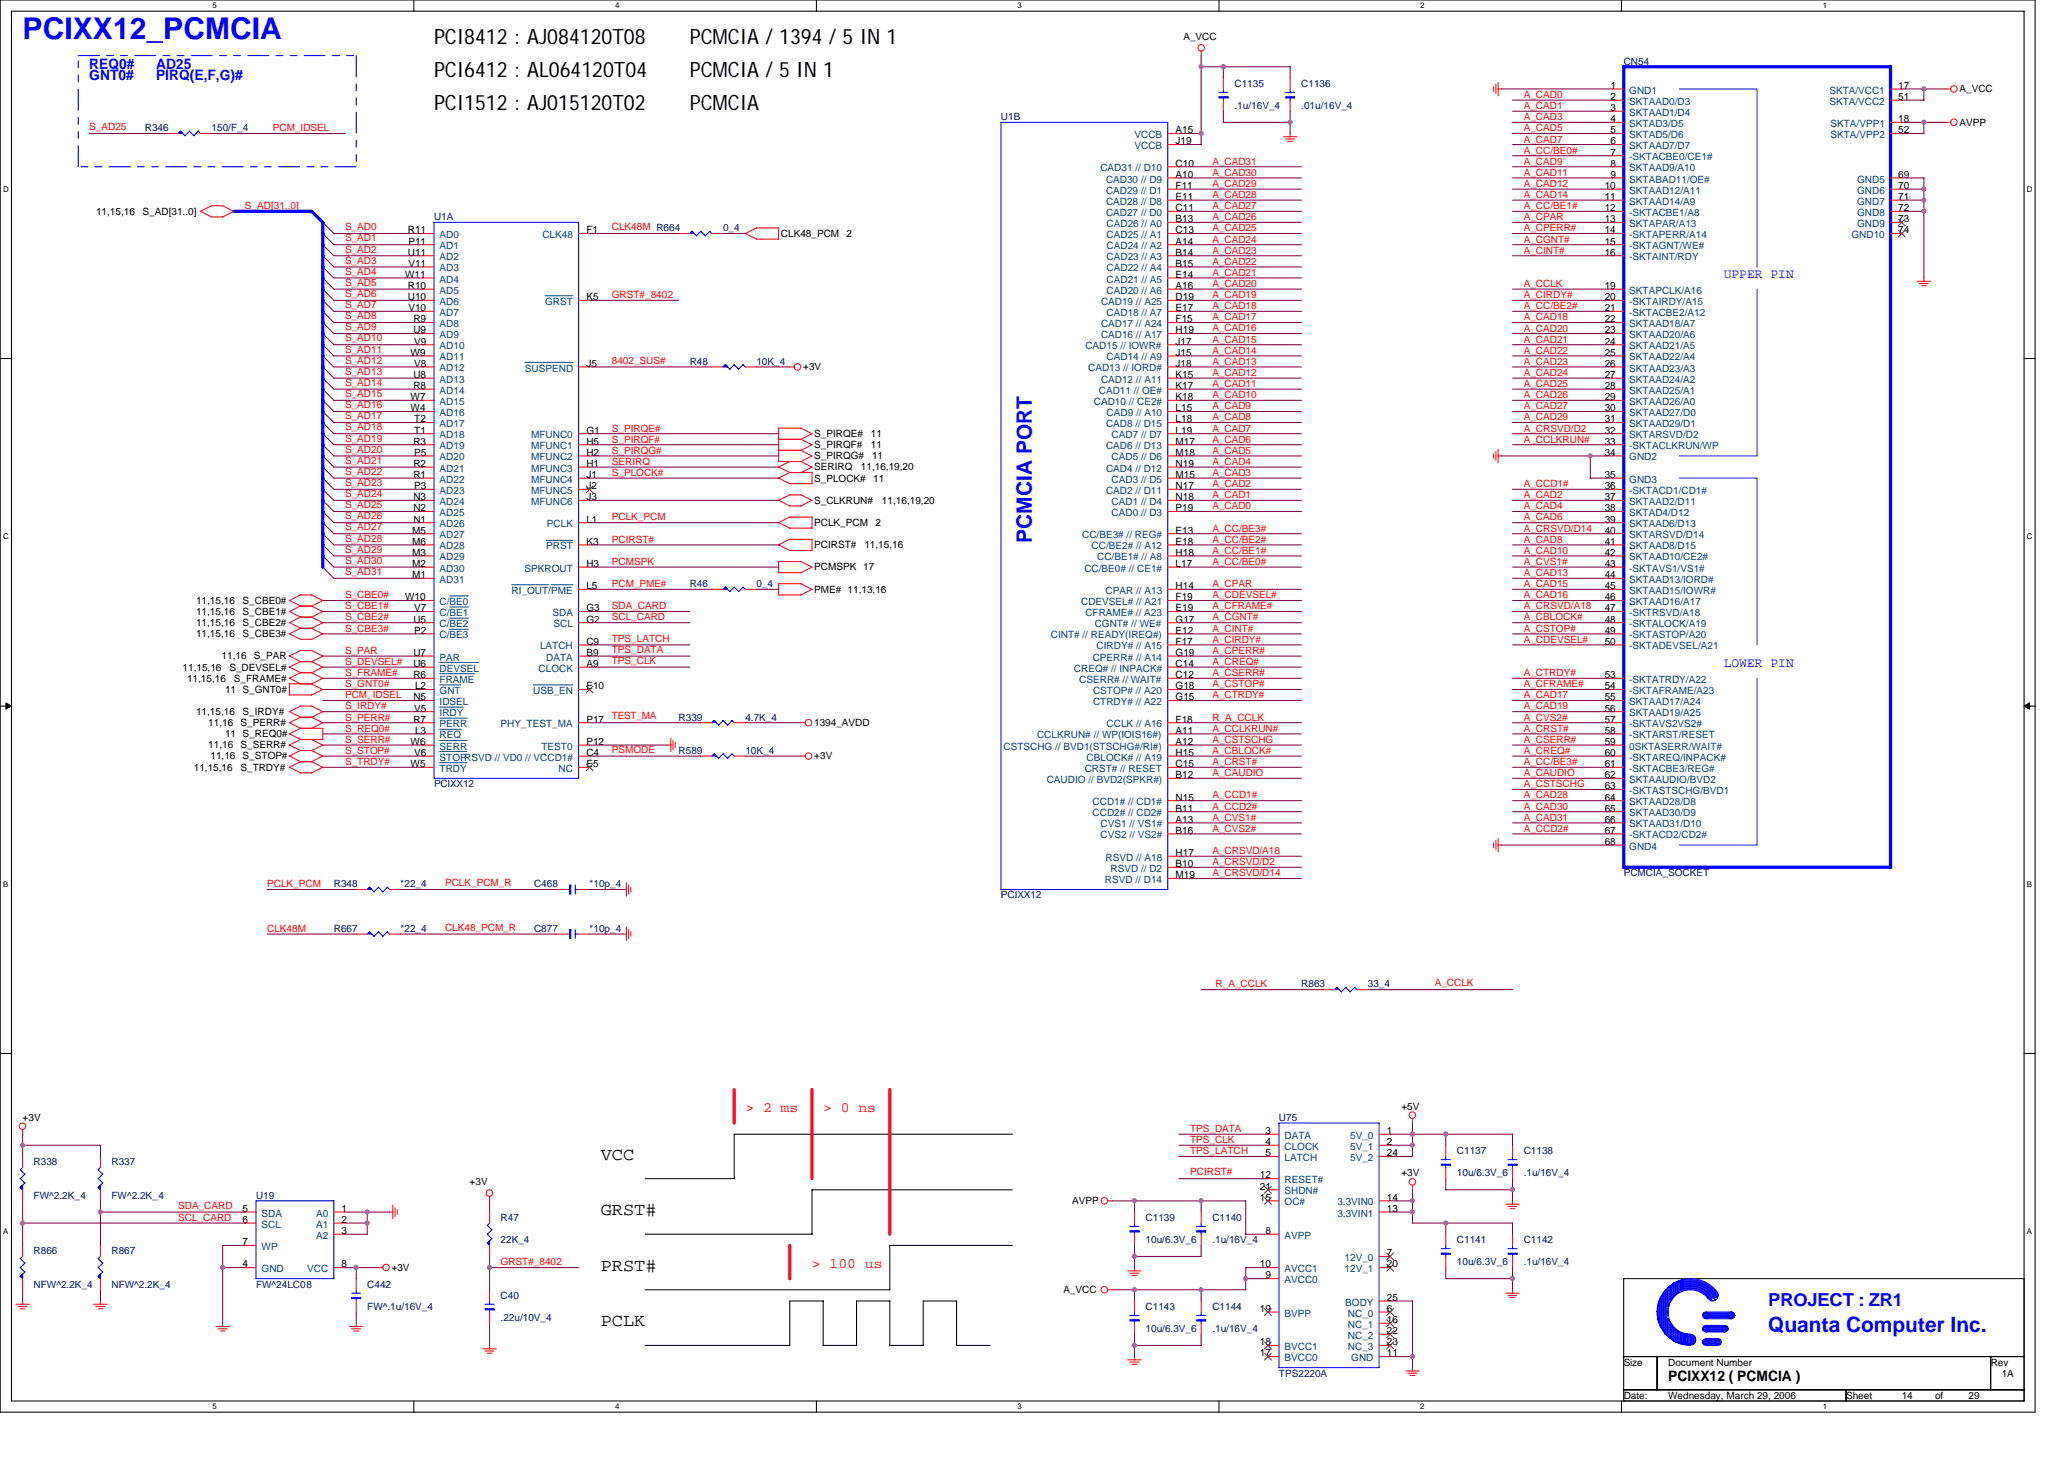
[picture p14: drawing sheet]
<svg xmlns="http://www.w3.org/2000/svg" width="297mm" height="210mm" viewBox="0 0 297 210" stroke-linecap="round" stroke-linejoin="round" font-family="sans-serif">
<defs><g id="words">
<text font-size="4.3" fill="#00f" x="3.3" y="5.6">PCIXX12_PCMCIA</text>
<g font-size="3">
<text x="62.5" y="6.3">PCI8412 : AJ084120T08</text>
<text x="62.5" y="11">PCI6412 : AL064120T04</text>
<text x="99.3" y="6.3">PCMCIA / 1394 / 5 IN 1</text>
<text x="99.3" y="11">PCMCIA / 5 IN 1</text>
<text x="62.5" y="15.9">PCI1512 : AJ015120T02</text>
<text x="99.3" y="15.9">PCMCIA</text>
</g>
<g font-size="3" fill="#00f">
<text x="148.5" y="78.1" transform="rotate(-90 148.5 78.1)">PCMCIA PORT</text>
<text x="254.5" y="191.7">Quanta Computer Inc.</text>
</g>
<g font-size="2.6">
<text x="86.5" y="166.9">VCC</text>
<text x="86.5" y="174.9">GRST#</text>
<text x="86.5" y="182.9">PRST#</text>
<text x="86.5" y="190.9">PCLK</text>
</g>
<text font-size="2.6" fill="#00f" x="254.5" y="188">PROJECT : ZR1</text>
<g font-size="2.1" fill="#00f">
<text x="12.8" y="9.9">REQ0#</text>
<text x="12.8" y="11.5">GNT0#</text>
<text x="22.5" y="9.9">AD25</text>
<text x="22.5" y="11.5">PIRQ(E,F,G)#</text>
</g>
<g font-size="2.1" fill="#f00">
<text x="107.3" y="160.1">&gt; 2 ms</text>
<text x="118.5" y="160.1">&gt; 0 ns</text>
<text x="116.9" y="182.5">&gt; 100 us</text>
</g>
<text font-size="2.1" x="240.1" y="198.8">PCIXX12 ( PCMCIA )</text>
<g font-size="1.9" fill="#00f">
<text x="248.1" y="40">UPPER PIN</text>
<text x="248.1" y="96">LOWER PIN</text>
</g>
<g font-size="1.4">
<text x="170.3" y="5.8">A_VCC</text>
<text x="231.8" y="14.4">2</text>
<text x="231.8" y="16">3</text>
<text x="231.8" y="17.6">4</text>
<text x="231.8" y="12.8">1</text>
<text x="273.2" y="12.8">17</text>
<text x="273.2" y="14.4">51</text>
<text x="273.2" y="17.6">18</text>
<text x="282" y="13.3">A_VCC</text>
<text x="169.2" y="19.2">A15</text>
<text x="169.2" y="20.8">J19</text>
<text x="169.2" y="24">C10</text>
<text x="231.8" y="19.2">5</text>
<text x="231.8" y="20.8">6</text>
<text x="231.8" y="24">8</text>
<text x="231.8" y="22.4">7</text>
<text x="273.2" y="19.2">52</text>
<text x="282" y="18.1">AVPP</text>
<text x="169.2" y="25.6">A10</text>
<text x="169.2" y="27.2">F11</text>
<text x="169.2" y="28.8">E11</text>
<text x="230.9" y="27.2">10</text>
<text x="230.9" y="28.8">11</text>
<text x="231.8" y="25.6">9</text>
<text x="273.2" y="25.6">69</text>
<text x="273.2" y="27.2">70</text>
<text x="273.2" y="28.8">71</text>
<text x="13.8" y="30.9">11,15,16</text>
<text x="20.5" y="30.9">S_AD[31..0]</text>
<text x="58.7" y="33.6">R11</text>
<text x="58.8" y="35.2">P11</text>
<text x="84.4" y="33.6">F1</text>
<text x="112.4" y="34.1">CLK48_PCM</text>
<text x="121.8" y="34.1">2</text>
<text x="169.2" y="30.4">C11</text>
<text x="169.2" y="32">B13</text>
<text x="169.2" y="33.6">C13</text>
<text x="169.2" y="35.2">A14</text>
<text x="230.9" y="30.4">12</text>
<text x="230.9" y="32">13</text>
<text x="230.9" y="33.6">14</text>
<text x="230.9" y="35.2">15</text>
<text x="273.2" y="30.4">72</text>
<text x="273.2" y="32">73</text>
<text x="273.2" y="33.6">74</text>
<text x="58.3" y="40">W11</text>
<text x="58.7" y="36.8">U11</text>
<text x="58.7" y="41.6">R10</text>
<text x="58.8" y="38.4">V11</text>
<text x="169.2" y="36.8">B14</text>
<text x="169.2" y="38.4">B15</text>
<text x="169.2" y="40">E14</text>
<text x="169.2" y="41.6">A16</text>
<text x="230.9" y="41.6">19</text>
<text x="230.9" y="36.8">16</text>
<text x="58.7" y="43.2">U10</text>
<text x="58.8" y="44.8">V10</text>
<text x="59.5" y="46.4">R9</text>
<text x="59.5" y="48">U9</text>
<text x="84.4" y="43.2">K5</text>
<text x="169.2" y="43.2">D19</text>
<text x="169.2" y="44.8">E17</text>
<text x="169.2" y="46.4">F15</text>
<text x="169.2" y="48">H19</text>
<text x="230.9" y="46.4">22</text>
<text x="230.9" y="48">23</text>
<text x="230.9" y="44.8">21</text>
<text x="230.9" y="43.2">20</text>
<text x="59.1" y="51.2">W9</text>
<text x="59.6" y="49.6">V9</text>
<text x="59.6" y="52.8">V8</text>
<text x="84.4" y="52.8">J5</text>
<text x="115.6" y="53.3">+3V</text>
<text x="169.2" y="49.6">J17</text>
<text x="169.2" y="51.2">J15</text>
<text x="169.2" y="52.8">J18</text>
<text x="230.9" y="49.6">24</text>
<text x="230.9" y="51.2">25</text>
<text x="230.9" y="52.8">26</text>
<text x="59.1" y="57.6">W7</text>
<text x="59.1" y="59.2">W4</text>
<text x="59.5" y="54.4">U8</text>
<text x="59.5" y="56">R8</text>
<text x="169.2" y="54.4">K15</text>
<text x="169.2" y="56">K17</text>
<text x="169.2" y="57.6">K18</text>
<text x="169.2" y="59.2">L15</text>
<text x="230.9" y="54.4">27</text>
<text x="230.9" y="56">28</text>
<text x="230.9" y="57.6">29</text>
<text x="230.9" y="59.2">30</text>
<text x="59.5" y="64">R3</text>
<text x="59.6" y="65.6">P5</text>
<text x="59.6" y="60.8">T2</text>
<text x="59.6" y="62.4">T1</text>
<text x="84.4" y="62.4">G1</text>
<text x="84.4" y="64">H5</text>
<text x="84.4" y="65.6">H2</text>
<text x="117.2" y="62.9">S_PIRQE#</text>
<text x="117.2" y="64.5">S_PIRQF#</text>
<text x="125.3" y="62.9">11</text>
<text x="125.3" y="64.5">11</text>
<text x="169.2" y="60.8">L18</text>
<text x="169.2" y="62.4">L19</text>
<text x="169.2" y="64">M17</text>
<text x="169.2" y="65.6">M18</text>
<text x="230.9" y="60.8">31</text>
<text x="230.9" y="64">33</text>
<text x="230.9" y="62.4">32</text>
<text x="230.9" y="65.6">34</text>
<text x="59.5" y="67.2">R2</text>
<text x="59.5" y="68.8">R1</text>
<text x="59.5" y="72">N3</text>
<text x="59.6" y="70.4">P3</text>
<text x="84.4" y="67.2">H1</text>
<text x="84.4" y="68.8">J1</text>
<text x="84.4" y="70.4">J2</text>
<text x="84.4" y="72">J3</text>
<text x="117.2" y="66.1">S_PIRQG#</text>
<text x="117.2" y="67.7">SERIRQ</text>
<text x="117.2" y="69.3">S_PLOCK#</text>
<text x="123.9" y="67.7">11,16,19,20</text>
<text x="125.5" y="66.1">11</text>
<text x="125.7" y="69.3">11</text>
<text x="169.2" y="67.2">N19</text>
<text x="169.2" y="68.8">M15</text>
<text x="169.2" y="70.4">N17</text>
<text x="169.2" y="72">N18</text>
<text x="230.9" y="72">37</text>
<text x="230.9" y="70.4">36</text>
<text x="230.9" y="68.8">35</text>
<text x="59.3" y="76.8">M5</text>
<text x="59.5" y="73.6">N2</text>
<text x="59.5" y="75.2">N1</text>
<text x="84.4" y="75.2">L1</text>
<text x="117.2" y="75.7">PCLK_PCM</text>
<text x="117.2" y="72.5">S_CLKRUN#</text>
<text x="126" y="75.7">2</text>
<text x="126.9" y="72.5">11,16,19,20</text>
<text x="169.2" y="73.6">P19</text>
<text x="169.2" y="76.8">E13</text>
<text x="230.9" y="73.6">38</text>
<text x="230.9" y="75.2">39</text>
<text x="230.9" y="76.8">40</text>
<text x="59.3" y="78.4">M6</text>
<text x="59.3" y="80">M3</text>
<text x="59.3" y="81.6">M2</text>
<text x="59.3" y="83.2">M1</text>
<text x="84.4" y="78.4">K3</text>
<text x="84.4" y="81.6">H3</text>
<text x="117.2" y="78.9">PCIRST#</text>
<text x="117.2" y="82.1">PCMSPK 17</text>
<text x="124.4" y="78.9">11,15,16</text>
<text x="169.2" y="78.4">E18</text>
<text x="169.2" y="80">H18</text>
<text x="169.2" y="81.6">L17</text>
<text x="230.9" y="78.4">41</text>
<text x="230.9" y="80">42</text>
<text x="230.9" y="83.2">44</text>
<text x="230.9" y="81.6">43</text>
<text x="28.2" y="86.9">11,15,16</text>
<text x="28.2" y="88.5">11,15,16</text>
<text x="34.9" y="86.9">S_CBE0#</text>
<text x="34.9" y="88.5">S_CBE1#</text>
<text x="58.3" y="86.4">W10</text>
<text x="59.5" y="89.6">U5</text>
<text x="59.6" y="88">V7</text>
<text x="84.4" y="84.8">L5</text>
<text x="84.4" y="89.6">G2</text>
<text x="84.4" y="88">G3</text>
<text x="117.2" y="85.3">PME# 11,13,16</text>
<text x="169.2" y="84.8">H14</text>
<text x="169.2" y="86.4">F19</text>
<text x="169.2" y="88">E19</text>
<text x="169.2" y="89.6">G17</text>
<text x="230.9" y="84.8">45</text>
<text x="230.9" y="86.4">46</text>
<text x="230.9" y="89.6">48</text>
<text x="230.9" y="88">47</text>
<text x="28.2" y="90.1">11,15,16</text>
<text x="28.2" y="91.7">11,15,16</text>
<text x="31.9" y="94.9">11,16</text>
<text x="34.9" y="90.1">S_CBE2#</text>
<text x="34.9" y="91.7">S_CBE3#</text>
<text x="36.5" y="94.9">S_PAR</text>
<text x="59.5" y="94.4">U7</text>
<text x="59.5" y="96">U6</text>
<text x="59.6" y="91.2">P2</text>
<text x="84.4" y="96">A9</text>
<text x="84.4" y="94.4">B9</text>
<text x="84.4" y="92.8">C9</text>
<text x="169.2" y="91.2">E12</text>
<text x="169.2" y="92.8">F17</text>
<text x="169.2" y="94.4">G19</text>
<text x="169.2" y="96">C14</text>
<text x="230.9" y="92.8">50</text>
<text x="230.9" y="91.2">49</text>
<text x="26.3" y="96.5">11,15,16</text>
<text x="26.9" y="98.1">11,15,16</text>
<text x="32.4" y="99.7">11 S_GNT0#</text>
<text x="33" y="96.5">S_DEVSEL#</text>
<text x="33.7" y="98.1">S_FRAME#</text>
<text x="59.5" y="97.6">R6</text>
<text x="59.5" y="100.8">N5</text>
<text x="59.7" y="99.2">L2</text>
<text x="84.4" y="99.2">E10</text>
<text x="169.2" y="97.6">C12</text>
<text x="169.2" y="99.2">G18</text>
<text x="169.2" y="100.8">G15</text>
<text x="230.9" y="100.8">55</text>
<text x="230.9" y="99.2">54</text>
<text x="230.9" y="97.6">53</text>
<text x="28.2" y="102.9">11,15,16</text>
<text x="30" y="104.5">11,16</text>
<text x="30" y="107.7">11,16</text>
<text x="32.4" y="106.1">11 S_REQ0#</text>
<text x="34.6" y="104.5">S_PERR#</text>
<text x="34.6" y="107.7">S_SERR#</text>
<text x="34.9" y="102.9">S_IRDY#</text>
<text x="59.1" y="107.2">W6</text>
<text x="59.5" y="104">R7</text>
<text x="59.6" y="102.4">V5</text>
<text x="59.7" y="105.6">L3</text>
<text x="84.4" y="104">P17</text>
<text x="84.4" y="107.2">P12</text>
<text x="117.2" y="104.5">1394_AVDD</text>
<text x="169.2" y="107.2">A12</text>
<text x="169.2" y="104">F18</text>
<text x="169.2" y="105.6">A11</text>
<text x="230.9" y="102.4">56</text>
<text x="230.9" y="107.2">59</text>
<text x="230.9" y="105.6">58</text>
<text x="230.9" y="104">57</text>
<text x="27.9" y="110.9">11,15,16</text>
<text x="30.3" y="109.3">11,16</text>
<text x="34.6" y="110.9">S_TRDY#</text>
<text x="34.9" y="109.3">S_STOP#</text>
<text x="59.1" y="110.4">W5</text>
<text x="59.6" y="108.8">V6</text>
<text x="84.4" y="110.4">E5</text>
<text x="84.4" y="108.8">C4</text>
<text x="117.2" y="109.3">+3V</text>
<text x="169.2" y="112">B12</text>
<text x="169.2" y="108.8">H15</text>
<text x="169.2" y="110.4">C15</text>
<text x="230.9" y="110.4">61</text>
<text x="230.9" y="108.8">60</text>
<text x="230.9" y="113.6">63</text>
<text x="230.9" y="112">62</text>
<text x="169.2" y="115.2">N15</text>
<text x="169.2" y="116.8">B11</text>
<text x="169.2" y="118.4">A13</text>
<text x="169.2" y="120">B16</text>
<text x="230.9" y="115.2">64</text>
<text x="230.9" y="116.8">65</text>
<text x="230.9" y="118.4">66</text>
<text x="230.9" y="120">67</text>
<text x="169.2" y="123.2">H17</text>
<text x="169.2" y="124.8">B10</text>
<text x="230.9" y="121.6">68</text>
<text x="169.2" y="126.4">M19</text>
<text x="3.3" y="161.3">+3V</text>
<text x="201.7" y="159.7">+5V</text>
<text x="182.1" y="163.2">3</text>
<text x="182.1" y="164.8">4</text>
<text x="182.1" y="166.4">5</text>
<text x="199.6" y="163.2">1</text>
<text x="199.6" y="164.8">2</text>
<text x="199.6" y="166.4">24</text>
<text x="67.6" y="170.6">+3V</text>
<text x="154.3" y="173.3">AVPP</text>
<text x="181.3" y="169.6">12</text>
<text x="181.3" y="172.8">15</text>
<text x="181.3" y="171.2">21</text>
<text x="199.6" y="172.8">14</text>
<text x="201.7" y="169.3">+3V</text>
<text x="34.9" y="174.4">5</text>
<text x="34.9" y="176">6</text>
<text x="34.9" y="179.2">7</text>
<text x="49.2" y="174.4">1</text>
<text x="49.2" y="176">2</text>
<text x="49.2" y="177.6">3</text>
<text x="182.1" y="177.6">8</text>
<text x="199.6" y="174.4">13</text>
<text x="34.9" y="182.4">4</text>
<text x="49.2" y="182.4">8</text>
<text x="56.4" y="182.9">+3V</text>
<text x="181.3" y="182.4">10</text>
<text x="182.1" y="184">9</text>
<text x="199.6" y="180.8">7</text>
<text x="199.6" y="182.4">20</text>
<text x="153" y="186.1">A_VCC</text>
<text x="181.3" y="188.8">19</text>
<text x="199.6" y="188.8">6</text>
<text x="199.6" y="190.4">16</text>
<text x="199.6" y="187.2">25</text>
<text x="181.3" y="195.2">17</text>
<text x="181.3" y="193.6">18</text>
<text x="199.6" y="195.2">11</text>
<text x="199.6" y="192">22</text>
<text x="199.6" y="193.6">23</text>
<text x="233.7" y="196.5">Size</text>
<text x="240.1" y="196.5">Document Number</text>
<text x="286.5" y="196.5">Rev</text>
<text x="233.7" y="201.3">Date:</text>
<text x="240.1" y="201.3">Wednesday, March 29, 2006</text>
<text x="265.7" y="201.3">Sheet</text>
<text x="273.7" y="201.3">14</text>
<text x="278.5" y="201.3">of</text>
<text x="283.3" y="201.3">29</text>
<text x="288.1" y="198.1">1A</text>
</g>
<g font-size="1.4" fill="#000080">
<text x="233.7" y="9.3">CN54</text>
<text x="144.1" y="17.3">U1B</text>
<text x="177.7" y="15.7">.1u/16V_4</text>
<text x="177.7" y="12.5">C1135</text>
<text x="187.3" y="15.7">.01u/16V_4</text>
<text x="187.3" y="12.5">C1136</text>
<text x="20.8" y="18.9">R346</text>
<text x="30.5" y="18.9">150/F_4</text>
<text x="62.5" y="31.7">U1A</text>
<text x="104.1" y="33.3">0_4</text>
<text x="99.3" y="52.5">R48</text>
<text x="108.9" y="52.5">10K_4</text>
<text x="99.3" y="84.5">R46</text>
<text x="108.9" y="84.5">0_4</text>
<text x="97.7" y="103.7">R339</text>
<text x="107.3" y="103.7">4.7K_4</text>
<text x="62.5" y="113.3">PCIXX12</text>
<text x="97.7" y="108.5">R589</text>
<text x="107.3" y="108.5">10K_4</text>
<text x="48" y="127.7">R348</text>
<text x="57.7" y="127.7">*22_4</text>
<text x="76.9" y="127.7">C468</text>
<text x="84.9" y="127.7">*10p_4</text>
<text x="144.1" y="129.3">PCIXX12</text>
<text x="233.7" y="126.1">PCMCIA_SOCKET</text>
<text x="48" y="134.1">R667</text>
<text x="57.7" y="134.1">*22_4</text>
<text x="76.9" y="134.1">C877</text>
<text x="84.9" y="134.1">*10p_4</text>
<text x="187.3" y="142.1">R863</text>
<text x="196.9" y="142.1">33_4</text>
<text x="184.1" y="161.3">U75</text>
<text x="4.8" y="167.7">R338</text>
<text x="16" y="167.7">R337</text>
<text x="209.7" y="166.1">C1137</text>
<text x="219.3" y="166.1">C1138</text>
<text x="4.8" y="172.5">FW^2.2K_4</text>
<text x="16" y="172.5">FW^2.2K_4</text>
<text x="36.8" y="172.5">U19</text>
<text x="209.7" y="169.3">10u/6.3V_6</text>
<text x="219.3" y="169.3">.1u/16V_4</text>
<text x="72" y="175.7">R47</text>
<text x="72" y="178.9">22K_4</text>
<text x="164.9" y="178.9">10u/6.3V_6</text>
<text x="164.9" y="175.7">C1139</text>
<text x="174.5" y="178.9">.1u/16V_4</text>
<text x="174.5" y="175.7">C1140</text>
<text x="209.7" y="178.9">C1141</text>
<text x="219.3" y="178.9">C1142</text>
<text x="4.8" y="180.5">R866</text>
<text x="4.8" y="185.3">NFW^2.2K_4</text>
<text x="16" y="180.5">R867</text>
<text x="16" y="185.3">NFW^2.2K_4</text>
<text x="36.8" y="185.3">FW^24LC08</text>
<text x="52.8" y="185.3">C442</text>
<text x="209.7" y="182.1">10u/6.3V_6</text>
<text x="219.3" y="182.1">.1u/16V_4</text>
<text x="52.8" y="188.5">FW^.1u/16V_4</text>
<text x="72" y="190.1">.22u/10V_4</text>
<text x="72" y="186.9">C40</text>
<text x="164.9" y="191.7">10u/6.3V_6</text>
<text x="164.9" y="188.5">C1143</text>
<text x="174.5" y="191.7">.1u/16V_4</text>
<text x="174.5" y="188.5">C1144</text>
<text x="184.1" y="198.1">TPS2220A</text>
</g>
<g font-size="1.4" fill="#f00">
<text x="219.3" y="15.7">A_CAD1</text>
<text x="219.3" y="17.3">A_CAD3</text>
<text x="219.3" y="14.1">A_CAD0</text>
<text x="12.8" y="18.7">S_AD25</text>
<text x="39.3" y="18.9">PCM_IDSEL</text>
<text x="174.5" y="23.7">A_CAD31</text>
<text x="219.3" y="23.7">A_CAD9</text>
<text x="219.3" y="20.5">A_CAD7</text>
<text x="219.3" y="18.9">A_CAD5</text>
<text x="219.3" y="22.1">A_CC/BE0#</text>
<text x="174.5" y="26.9">A_CAD29</text>
<text x="174.5" y="25.3">A_CAD30</text>
<text x="174.5" y="28.5">A_CAD28</text>
<text x="219.3" y="28.5">A_CAD14</text>
<text x="219.3" y="25.3">A_CAD11</text>
<text x="219.3" y="26.9">A_CAD12</text>
<text x="35.3" y="30.1">S_AD[31..0]</text>
<text x="49.7" y="33.1">S_AD0</text>
<text x="49.7" y="34.7">S_AD1</text>
<text x="88" y="33.1">CLK48M R664</text>
<text x="174.5" y="31.7">A_CAD26</text>
<text x="174.5" y="34.9">A_CAD24</text>
<text x="174.5" y="30.1">A_CAD27</text>
<text x="174.5" y="33.3">A_CAD25</text>
<text x="219.3" y="34.9">A_CGNT#</text>
<text x="219.3" y="31.7">A_CPAR</text>
<text x="219.3" y="33.3">A_CPERR#</text>
<text x="219.3" y="30.1">A_CC/BE1#</text>
<text x="49.7" y="36.3">S_AD2</text>
<text x="49.7" y="38">S_AD3</text>
<text x="49.7" y="39.5">S_AD4</text>
<text x="49.7" y="41.1">S_AD5</text>
<text x="174.5" y="39.7">A_CAD21</text>
<text x="174.5" y="38.1">A_CAD22</text>
<text x="174.5" y="36.5">A_CAD23</text>
<text x="174.5" y="41.3">A_CAD20</text>
<text x="219.3" y="36.5">A_CINT#</text>
<text x="219.3" y="41.3">A_CCLK</text>
<text x="49.7" y="42.7">S_AD6</text>
<text x="49.7" y="44.3">S_AD7</text>
<text x="49.7" y="46">S_AD8</text>
<text x="49.7" y="47.5">S_AD9</text>
<text x="88" y="42.9">GRST#_8402</text>
<text x="174.5" y="46.1">A_CAD17</text>
<text x="174.5" y="47.7">A_CAD16</text>
<text x="174.5" y="42.9">A_CAD19</text>
<text x="174.5" y="44.5">A_CAD18</text>
<text x="219.3" y="47.7">A_CAD20</text>
<text x="219.3" y="44.5">A_CC/BE2#</text>
<text x="219.3" y="42.9">A_CIRDY#</text>
<text x="219.3" y="46.1">A_CAD18</text>
<text x="49.7" y="49.1">S_AD10</text>
<text x="49.7" y="50.7">S_AD11</text>
<text x="49.7" y="52.3">S_AD12</text>
<text x="49.7" y="54">S_AD13</text>
<text x="88" y="52.3">8402_SUS#</text>
<text x="174.5" y="50.9">A_CAD14</text>
<text x="174.5" y="49.3">A_CAD15</text>
<text x="174.5" y="52.5">A_CAD13</text>
<text x="219.3" y="50.9">A_CAD22</text>
<text x="219.3" y="49.3">A_CAD21</text>
<text x="219.3" y="52.5">A_CAD23</text>
<text x="49.7" y="57.1">S_AD15</text>
<text x="49.7" y="55.5">S_AD14</text>
<text x="49.7" y="58.7">S_AD16</text>
<text x="174.5" y="58.9">A_CAD9</text>
<text x="174.5" y="55.7">A_CAD11</text>
<text x="174.5" y="54.1">A_CAD12</text>
<text x="174.5" y="57.3">A_CAD10</text>
<text x="219.3" y="55.7">A_CAD25</text>
<text x="219.3" y="57.3">A_CAD26</text>
<text x="219.3" y="58.9">A_CAD27</text>
<text x="219.3" y="54.1">A_CAD24</text>
<text x="49.7" y="60.3">S_AD17</text>
<text x="49.7" y="62">S_AD18</text>
<text x="49.7" y="63.5">S_AD19</text>
<text x="49.7" y="65.2">S_AD20</text>
<text x="88" y="62.1">S_PIRQE#</text>
<text x="88" y="63.7">S_PIRQF#</text>
<text x="88" y="65.3">S_PIRQG#</text>
<text x="174.5" y="65.3">A_CAD5</text>
<text x="174.5" y="60.5">A_CAD8</text>
<text x="174.5" y="62.1">A_CAD7</text>
<text x="174.5" y="63.7">A_CAD6</text>
<text x="219.3" y="63.7">A_CCLKRUN#</text>
<text x="219.3" y="62.1">A_CRSVD/D2</text>
<text x="219.3" y="60.5">A_CAD29</text>
<text x="49.7" y="70">S_AD23</text>
<text x="49.7" y="66.7">S_AD21</text>
<text x="49.7" y="68.3">S_AD22</text>
<text x="49.7" y="71.5">S_AD24</text>
<text x="88" y="66.9">SERIRQ</text>
<text x="88" y="68.5">S_PLOCK#</text>
<text x="174.5" y="66.9">A_CAD4</text>
<text x="174.5" y="70.1">A_CAD2</text>
<text x="174.5" y="71.7">A_CAD1</text>
<text x="174.5" y="68.5">A_CAD3</text>
<text x="219.3" y="71.7">A_CAD2</text>
<text x="219.3" y="70.1">A_CCD1#</text>
<text x="49.7" y="78">S_AD28</text>
<text x="49.7" y="74.7">S_AD26</text>
<text x="49.7" y="73.2">S_AD25</text>
<text x="49.7" y="76.3">S_AD27</text>
<text x="88" y="74.9">PCLK_PCM</text>
<text x="174.5" y="73.3">A_CAD0</text>
<text x="174.5" y="76.5">A_CC/BE3#</text>
<text x="219.3" y="76.5">A_CRSVD/D14</text>
<text x="219.3" y="74.9">A_CAD6</text>
<text x="219.3" y="73.3">A_CAD4</text>
<text x="49.7" y="82.7">S_AD31</text>
<text x="49.7" y="79.5">S_AD29</text>
<text x="49.7" y="81.2">S_AD30</text>
<text x="88" y="78.1">PCIRST#</text>
<text x="88" y="81.3">PCMSPK</text>
<text x="174.5" y="79.7">A_CC/BE1#</text>
<text x="174.5" y="78.1">A_CC/BE2#</text>
<text x="174.5" y="81.3">A_CC/BE0#</text>
<text x="219.3" y="79.7">A_CAD10</text>
<text x="219.3" y="78.1">A_CAD8</text>
<text x="219.3" y="81.3">A_CVS1#</text>
<text x="219.3" y="82.9">A_CAD13</text>
<text x="49.7" y="89.3">S_CBE2#</text>
<text x="49.7" y="86.1">S_CBE0#</text>
<text x="49.7" y="87.7">S_CBE1#</text>
<text x="88" y="87.7">SDA_CARD</text>
<text x="88" y="89.3">SCL_CARD</text>
<text x="88" y="84.5">PCM_PME#</text>
<text x="174.5" y="89.3">A_CGNT#</text>
<text x="174.5" y="87.7">A_CFRAME#</text>
<text x="174.5" y="86.1">A_CDEVSEL#</text>
<text x="174.5" y="84.5">A_CPAR</text>
<text x="219.3" y="87.7">A_CRSVD/A18</text>
<text x="219.3" y="89.3">A_CBLOCK#</text>
<text x="219.3" y="86.1">A_CAD16</text>
<text x="219.3" y="84.5">A_CAD15</text>
<text x="49.7" y="90.9">S_CBE3#</text>
<text x="49.7" y="95.7">S_DEVSEL#</text>
<text x="49.7" y="94.1">S_PAR</text>
<text x="88" y="95.5">TPS_CLK</text>
<text x="88" y="92.4">TPS_LATCH</text>
<text x="88" y="94">TPS_DATA</text>
<text x="174.5" y="92.5">A_CIRDY#</text>
<text x="174.5" y="95.7">A_CREQ#</text>
<text x="174.5" y="94.1">A_CPERR#</text>
<text x="174.5" y="90.9">A_CINT#</text>
<text x="219.3" y="92.5">A_CDEVSEL#</text>
<text x="219.3" y="90.9">A_CSTOP#</text>
<text x="49.7" y="97.3">S_FRAME#</text>
<text x="49.7" y="100.5">PCM_IDSEL</text>
<text x="49.7" y="98.9">S_GNT0#</text>
<text x="174.5" y="98.9">A_CSTOP#</text>
<text x="174.5" y="97.3">A_CSERR#</text>
<text x="174.5" y="100.5">A_CTRDY#</text>
<text x="219.3" y="100.5">A_CAD17</text>
<text x="219.3" y="97.3">A_CTRDY#</text>
<text x="219.3" y="98.9">A_CFRAME#</text>
<text x="49.7" y="103.7">S_PERR#</text>
<text x="49.7" y="106.9">S_SERR#</text>
<text x="49.7" y="102.1">S_IRDY#</text>
<text x="49.7" y="105.3">S_REQ0#</text>
<text x="88" y="103.5">TEST_MA</text>
<text x="174.5" y="103.7">R_A_CCLK</text>
<text x="174.5" y="105.3">A_CCLKRUN#</text>
<text x="174.5" y="106.9">A_CSTSCHG</text>
<text x="219.3" y="103.7">A_CVS2#</text>
<text x="219.3" y="106.9">A_CSERR#</text>
<text x="219.3" y="102.1">A_CAD19</text>
<text x="219.3" y="105.3">A_CRST#</text>
<text x="49.7" y="110.1">S_TRDY#</text>
<text x="49.7" y="108.5">S_STOP#</text>
<text x="88" y="108.4">PSMODE</text>
<text x="174.5" y="110.1">A_CRST#</text>
<text x="174.5" y="111.7">A_CAUDIO</text>
<text x="174.5" y="108.5">A_CBLOCK#</text>
<text x="219.3" y="110.1">A_CC/BE3#</text>
<text x="219.3" y="108.5">A_CREQ#</text>
<text x="219.3" y="113.3">A_CSTSCHG</text>
<text x="219.3" y="111.7">A_CAUDIO</text>
<text x="174.5" y="116.5">A_CCD2#</text>
<text x="174.5" y="114.9">A_CCD1#</text>
<text x="174.5" y="118.1">A_CVS1#</text>
<text x="174.5" y="119.7">A_CVS2#</text>
<text x="219.3" y="119.7">A_CCD2#</text>
<text x="219.3" y="114.9">A_CAD28</text>
<text x="219.3" y="118.1">A_CAD31</text>
<text x="219.3" y="116.5">A_CAD30</text>
<text x="174.5" y="124.5">A_CRSVD/D2</text>
<text x="174.5" y="122.9">A_CRSVD/A18</text>
<text x="38.5" y="127.7">PCLK_PCM</text>
<text x="64" y="127.5">PCLK_PCM_R</text>
<text x="174.5" y="126.1">A_CRSVD/D14</text>
<text x="38.5" y="134.1">CLK48M</text>
<text x="64" y="134">CLK48_PCM_R</text>
<text x="174.9" y="142.1">R_A_CCLK</text>
<text x="206.5" y="142">A_CCLK</text>
<text x="171.3" y="162.9">TPS_DATA</text>
<text x="171.3" y="164.5">TPS_CLK</text>
<text x="171.3" y="166.1">TPS_LATCH</text>
<text x="25.6" y="174">SDA_CARD</text>
<text x="171.3" y="169.2">PCIRST#</text>
<text x="25.6" y="175.7">SCL_CARD</text>
<text x="72" y="182.1">GRST#_8402</text>
</g>
<g font-size="1.4" fill="#004080">
<text x="234.5" y="15.1">SKTAAD0/D3</text>
<text x="234.5" y="16.7">SKTAAD1/D4</text>
<text x="234.5" y="13.5">GND1</text>
<text x="263.3" y="13.5">SKTA/VCC1</text>
<text x="263.3" y="15.1">SKTA/VCC2</text>
<text x="163.3" y="19.9">VCCB</text>
<text x="163.3" y="21.5">VCCB</text>
<text x="234.5" y="18.3">SKTAD3/D5</text>
<text x="234.5" y="19.9">SKTAD5/D6</text>
<text x="234.5" y="21.5">SKTAAD7/D7</text>
<text x="234.5" y="23.1">-SKTACBE0/CE1#</text>
<text x="263.4" y="18.3">SKTA/VPP1</text>
<text x="263.4" y="19.9">SKTA/VPP2</text>
<text x="158.4" y="24.7">CAD31 // D10</text>
<text x="159.2" y="26.3">CAD30 // D9</text>
<text x="159.2" y="27.9">CAD29 // D1</text>
<text x="159.2" y="29.5">CAD28 // D8</text>
<text x="234.5" y="24.7">SKTAAD9/A10</text>
<text x="234.5" y="26.3">SKTABAD11/OE#</text>
<text x="234.5" y="27.9">SKTAAD12/A11</text>
<text x="234.5" y="29.5">SKTAAD14/A9</text>
<text x="267.3" y="26.3">GND5</text>
<text x="267.3" y="27.9">GND6</text>
<text x="267.3" y="29.5">GND7</text>
<text x="63.3" y="34.3">AD0</text>
<text x="63.3" y="35.9">AD1</text>
<text x="78.1" y="34.3">CLK48</text>
<text x="159.2" y="31.1">CAD27 // D0</text>
<text x="159.3" y="32.7">CAD26 // A0</text>
<text x="159.3" y="34.3">CAD25 // A1</text>
<text x="159.3" y="35.9">CAD24 // A2</text>
<text x="234.5" y="31.1">-SKTACBE1/A8</text>
<text x="234.5" y="32.7">SKTAPAR/A13</text>
<text x="234.5" y="34.3">-SKTAPERR/A14</text>
<text x="234.5" y="35.9">-SKTAGNT/WE#</text>
<text x="266.5" y="34.3">GND10</text>
<text x="267.3" y="31.1">GND8</text>
<text x="267.3" y="32.7">GND9</text>
<text x="63.3" y="37.5">AD2</text>
<text x="63.3" y="39.1">AD3</text>
<text x="63.3" y="40.7">AD4</text>
<text x="159.3" y="37.5">CAD23 // A3</text>
<text x="159.3" y="39.1">CAD22 // A4</text>
<text x="159.3" y="40.7">CAD21 // A5</text>
<text x="234.5" y="37.5">-SKTAINT/RDY</text>
<text x="63.3" y="42.3">AD5</text>
<text x="63.3" y="43.9">AD6</text>
<text x="63.3" y="45.5">AD7</text>
<text x="63.3" y="47.1">AD8</text>
<text x="78.4" y="43.9">GRST</text>
<text x="158.5" y="43.9">CAD19 // A25</text>
<text x="158.5" y="47.1">CAD17 // A24</text>
<text x="159.3" y="42.3">CAD20 // A6</text>
<text x="159.3" y="45.5">CAD18 // A7</text>
<text x="234.5" y="47.1">SKTAAD18/A7</text>
<text x="234.5" y="45.5">-SKTACBE2/A12</text>
<text x="234.5" y="42.3">SKTAPCLK/A16</text>
<text x="234.5" y="43.9">-SKTAIRDY/A15</text>
<text x="63.3" y="48.7">AD9</text>
<text x="63.3" y="50.3">AD10</text>
<text x="63.3" y="51.9">AD11</text>
<text x="63.3" y="53.5">AD12</text>
<text x="75.5" y="53.5">SUSPEND</text>
<text x="156.2" y="50.3">CAD15 // IOWR#</text>
<text x="156.6" y="53.5">CAD13 // IORD#</text>
<text x="158.5" y="48.7">CAD16 // A17</text>
<text x="159.3" y="51.9">CAD14 // A9</text>
<text x="234.5" y="48.7">SKTAAD20/A6</text>
<text x="234.5" y="50.3">SKTAAD21/A5</text>
<text x="234.5" y="51.9">SKTAAD22/A4</text>
<text x="234.5" y="53.5">SKTAAD23/A3</text>
<text x="63.3" y="55.1">AD13</text>
<text x="63.3" y="56.7">AD14</text>
<text x="63.3" y="58.3">AD15</text>
<text x="63.3" y="59.9">AD16</text>
<text x="157.4" y="58.3">CAD10 // CE2#</text>
<text x="158.1" y="56.7">CAD11 // OE#</text>
<text x="158.5" y="55.1">CAD12 // A11</text>
<text x="159.3" y="59.9">CAD9 // A10</text>
<text x="234.5" y="55.1">SKTAAD24/A2</text>
<text x="234.5" y="56.7">SKTAAD25/A1</text>
<text x="234.5" y="58.3">SKTAAD26/A0</text>
<text x="234.5" y="59.9">SKTAAD27/D0</text>
<text x="63.3" y="61.5">AD17</text>
<text x="63.3" y="63.1">AD18</text>
<text x="63.3" y="64.7">AD19</text>
<text x="76.5" y="63.1">MFUNC0</text>
<text x="76.5" y="64.7">MFUNC1</text>
<text x="159.2" y="61.5">CAD8 // D15</text>
<text x="159.2" y="64.7">CAD6 // D13</text>
<text x="160" y="63.1">CAD7 // D7</text>
<text x="234.5" y="61.5">SKTAAD29/D1</text>
<text x="234.5" y="64.7">-SKTACLKRUN/WP</text>
<text x="234.5" y="63.1">SKTARSVD/D2</text>
<text x="63.3" y="66.3">AD20</text>
<text x="63.3" y="67.9">AD21</text>
<text x="63.3" y="69.5">AD22</text>
<text x="63.3" y="71.1">AD23</text>
<text x="76.5" y="66.3">MFUNC2</text>
<text x="76.5" y="67.9">MFUNC3</text>
<text x="76.5" y="69.5">MFUNC4</text>
<text x="76.5" y="71.1">MFUNC5</text>
<text x="159.2" y="67.9">CAD4 // D12</text>
<text x="159.2" y="71.1">CAD2 // D11</text>
<text x="160" y="66.3">CAD5 // D6</text>
<text x="160" y="69.5">CAD3 // D5</text>
<text x="234.5" y="71.1">-SKTACD1/CD1#</text>
<text x="234.5" y="66.3">GND2</text>
<text x="234.5" y="69.5">GND3</text>
<text x="63.3" y="72.7">AD24</text>
<text x="63.3" y="74.3">AD25</text>
<text x="63.3" y="75.9">AD26</text>
<text x="63.3" y="77.5">AD27</text>
<text x="76.5" y="72.7">MFUNC6</text>
<text x="78.7" y="75.9">PCLK</text>
<text x="155.7" y="77.5">CC/BE3# // REG#</text>
<text x="160" y="72.7">CAD1 // D4</text>
<text x="160" y="74.3">CAD0 // D3</text>
<text x="234.5" y="72.7">SKTAAD2/D11</text>
<text x="234.5" y="74.3">SKTAD4/D12</text>
<text x="234.5" y="75.9">SKTAAD6/D13</text>
<text x="234.5" y="77.5">SKTARSVD/D14</text>
<text x="63.3" y="79.1">AD28</text>
<text x="63.3" y="80.7">AD29</text>
<text x="63.3" y="82.3">AD30</text>
<text x="63.3" y="83.9">AD31</text>
<text x="75.5" y="82.3">SPKROUT</text>
<text x="78.6" y="79.1">PRST</text>
<text x="156.1" y="82.3">CC/BE0# // CE1#</text>
<text x="157.1" y="79.1">CC/BE2# // A12</text>
<text x="157.9" y="80.7">CC/BE1# // A8</text>
<text x="234.5" y="79.1">SKTAAD8/D15</text>
<text x="234.5" y="80.7">SKTAAD10/CE2#</text>
<text x="234.5" y="83.9">SKTAAD13/IORD#</text>
<text x="234.5" y="82.3">-SKTAVS1/VS1#</text>
<text x="63.3" y="87.1">C/BE0</text>
<text x="63.3" y="88.7">C/BE1</text>
<text x="73.6" y="85.5">RI_OUT/PME</text>
<text x="79.5" y="88.7">SDA</text>
<text x="155.6" y="87.1">CDEVSEL# // A21</text>
<text x="156.2" y="88.7">CFRAME# // A23</text>
<text x="159.1" y="85.5">CPAR // A13</text>
<text x="234.5" y="85.5">SKTAAD15/IOWR#</text>
<text x="234.5" y="87.1">SKTAAD16/A17</text>
<text x="234.5" y="88.7">-SKTRSVD/A18</text>
<text x="63.3" y="90.3">C/BE2</text>
<text x="63.3" y="91.9">C/BE3</text>
<text x="63.3" y="95.1">PAR</text>
<text x="77.7" y="93.5">LATCH</text>
<text x="78.6" y="95.1">DATA</text>
<text x="79.7" y="90.3">SCL</text>
<text x="151.2" y="91.9">CINT# // READY(IREQ#)</text>
<text x="157.3" y="95.1">CPERR# // A14</text>
<text x="157.5" y="90.3">CGNT# // WE#</text>
<text x="157.8" y="93.5">CIRDY# // A15</text>
<text x="234.5" y="93.5">-SKTADEVSEL/A21</text>
<text x="234.5" y="91.9">-SKTASTOP/A20</text>
<text x="234.5" y="90.3">-SKTALOCK/A19</text>
<text x="63.3" y="96.7">DEVSEL</text>
<text x="63.3" y="98.3">FRAME</text>
<text x="63.3" y="99.9">GNT</text>
<text x="63.3" y="101.5">IDSEL</text>
<text x="76.7" y="99.9">USB_EN</text>
<text x="77.5" y="96.7">CLOCK</text>
<text x="154.6" y="96.7">CREQ# // INPACK#</text>
<text x="155.3" y="98.3">CSERR# // WAIT#</text>
<text x="157.3" y="99.9">CSTOP# // A20</text>
<text x="157.3" y="101.5">CTRDY# // A22</text>
<text x="234.5" y="101.5">SKTAAD17/A24</text>
<text x="234.5" y="99.9">-SKTAFRAME/A23</text>
<text x="234.5" y="98.3">-SKTATRDY/A22</text>
<text x="63.3" y="103.1">IRDY</text>
<text x="63.3" y="104.7">PERR</text>
<text x="63.3" y="106.3">REQ</text>
<text x="63.3" y="107.9">SERR</text>
<text x="72" y="104.7">PHY_TEST_MA</text>
<text x="77.9" y="107.9">TEST0</text>
<text x="144.4" y="107.9">CSTSCHG // BVD1(STSCHG#/RI#)</text>
<text x="149.2" y="106.3">CCLKRUN# // WP(IOIS16#)</text>
<text x="159.3" y="104.7">CCLK // A16</text>
<text x="234.5" y="103.1">SKTAAD19/A25</text>
<text x="234.5" y="107.9">0SKTASERR/WAIT#</text>
<text x="234.5" y="106.3">-SKTARST/RESET</text>
<text x="234.5" y="104.7">-SKTAVS2VS2#</text>
<text x="63.3" y="109.5">STOPRSVD // VD0 // VCCD1#</text>
<text x="63.3" y="111.1">TRDY</text>
<text x="80.4" y="111.1">NC</text>
<text x="150.6" y="112.7">CAUDIO // BVD2(SPKR#)</text>
<text x="156.1" y="111.1">CRST# // RESET</text>
<text x="156.4" y="109.5">CBLOCK# // A19</text>
<text x="234.5" y="111.1">-SKTACBE3/REG#</text>
<text x="234.5" y="109.5">-SKTAREQ/INPACK#</text>
<text x="234.5" y="112.7">SKTAAUDIO/BVD2</text>
<text x="157.2" y="115.9">CCD1# // CD1#</text>
<text x="157.2" y="117.5">CCD2# // CD2#</text>
<text x="158.4" y="119.1">CVS1 // VS1#</text>
<text x="234.5" y="115.9">SKTAAD28/D8</text>
<text x="234.5" y="117.5">SKTAAD30/D9</text>
<text x="234.5" y="119.1">SKTAAD31/D10</text>
<text x="234.5" y="114.3">-SKTASTSCHG/BVD1</text>
<text x="158.4" y="120.7">CVS2 // VS2#</text>
<text x="159.1" y="123.9">RSVD // A18</text>
<text x="159.8" y="125.5">RSVD // D2</text>
<text x="234.5" y="120.7">-SKTACD2/CD2#</text>
<text x="234.5" y="122.3">GND4</text>
<text x="159" y="127.1">RSVD // D14</text>
<text x="184.9" y="163.9">DATA</text>
<text x="184.9" y="165.5">CLOCK</text>
<text x="184.9" y="167.1">LATCH</text>
<text x="194.3" y="163.9">5V_0</text>
<text x="194.3" y="165.5">5V_1</text>
<text x="194.3" y="167.1">5V_2</text>
<text x="184.9" y="170.3">RESET#</text>
<text x="184.9" y="173.5">OC#</text>
<text x="184.9" y="171.9">SHDN#</text>
<text x="192.5" y="173.5">3.3VIN0</text>
<text x="37.7" y="175.1">SDA</text>
<text x="37.7" y="176.7">SCL</text>
<text x="37.7" y="179.9">WP</text>
<text x="45.5" y="175.1">A0</text>
<text x="45.5" y="176.7">A1</text>
<text x="45.5" y="178.3">A2</text>
<text x="184.9" y="178.3">AVPP</text>
<text x="192.5" y="175.1">3.3VIN1</text>
<text x="37.7" y="183.1">GND</text>
<text x="44.2" y="183.1">VCC</text>
<text x="184.9" y="184.7">AVCC0</text>
<text x="184.9" y="183.1">AVCC1</text>
<text x="193.5" y="181.5">12V_0</text>
<text x="193.5" y="183.1">12V_1</text>
<text x="184.9" y="189.5">BVPP</text>
<text x="193.6" y="187.9">BODY</text>
<text x="194" y="189.5">NC_0</text>
<text x="194" y="191.1">NC_1</text>
<text x="184.9" y="195.9">BVCC0</text>
<text x="184.9" y="194.3">BVCC1</text>
<text x="194" y="192.7">NC_2</text>
<text x="194" y="194.3">NC_3</text>
<text x="194.5" y="195.9">GND</text>
</g>
<g font-size="1.1">
<text x="30.6" y="1.2">5</text>
<text x="88.5" y="1.2">4</text>
<text x="146.4" y="1.2">3</text>
<text x="204.4" y="1.2">2</text>
<text x="262.3" y="1.2">1</text>
<text x=".4" y="27.6">D</text>
<text x="291.7" y="27.6">D</text>
<text x=".4" y="77.6">C</text>
<text x="291.7" y="77.6">C</text>
<text x=".4" y="127.6">B</text>
<text x="291.7" y="127.6">B</text>
<text x=".4" y="177.6">A</text>
<text x="291.7" y="177.6">A</text>
<text x="30.6" y="202.8">5</text>
<text x="88.5" y="202.8">4</text>
<text x="146.4" y="202.8">3</text>
<text x="204.4" y="202.8">2</text>
<text x="262.3" y="202.8">1</text>
</g>
</g></defs>
<path d="M0 0h292.9v203.2h-292.9zM1.6 1.6h289.7v200h-289.7z" fill="none" stroke="#000" stroke-width=".15"/>
<g fill="#fff">
<path d="M30.6 .2h.6v1.2h-.6z"/>
<path d="M30.6 201.8h.6v1.3h-.6z"/>
</g>
<path d="M59.6 0v1.6M59.6 201.6v1.6" fill="none" stroke="#000" stroke-width=".15"/>
<g fill="#fff">
<path d="M88.5 .2h.6v1.2h-.6z"/>
<path d="M88.5 201.8h.6v1.3h-.6z"/>
</g>
<path d="M117.5 0v1.6M117.5 201.6v1.6" fill="none" stroke="#000" stroke-width=".15"/>
<g fill="#fff">
<path d="M146.4 .2h.7v1.2h-.7z"/>
<path d="M146.4 201.8h.7v1.3h-.7z"/>
</g>
<path d="M175.4 0v1.6M175.4 201.6v1.6" fill="none" stroke="#000" stroke-width=".15"/>
<g fill="#fff">
<path d="M204.4 .2h.6v1.2h-.6z"/>
<path d="M204.4 201.8h.6v1.3h-.6z"/>
</g>
<path d="M233.4 0v1.6M233.4 201.6v1.6" fill="none" stroke="#000" stroke-width=".15"/>
<g fill="#fff">
<path d="M262.3 .2h.6v1.2h-.6z"/>
<path d="M262.3 201.8h.6v1.3h-.6z"/>
<path d="M.4 26.6h.8v1.3h-.8z"/>
<path d="M291.7 26.6h.8v1.3h-.8z"/>
<path d="M.4 76.6h.8v1.3h-.8z"/>
<path d="M291.7 76.6h.8v1.3h-.8z"/>
</g>
<path d="M0 51.6h1.6M291.3 51.6h1.6" fill="none" stroke="#000" stroke-width=".15"/>
<g fill="#fff">
<path d="M.4 126.6h.8v1.3h-.8z"/>
<path d="M291.7 126.6h.7v1.3h-.7z"/>
</g>
<path d="M0 101.6h1.6M291.3 101.6h1.6" fill="none" stroke="#000" stroke-width=".15"/>
<path d="M.8 101.2l.8 .4-.8 .5zM291.3 101.6l.8-.4v.9z" fill="#000" stroke="#000" stroke-width=".14"/>
<g fill="#fff">
<path d="M.4 176.6h.8v1.3h-.8z"/>
<path d="M291.7 176.6h.7v1.3h-.7z"/>
</g>
<g fill="none" stroke="#000" stroke-width=".15">
<path d="M0 151.6h1.6M291.3 151.6h1.6M92.9 177.6h24M145.7 163.2h-40v6.4h-12.8M145.7 171.2h-28.8v6.5M145.7 179.2h-17.6v6.5M92.9 185.6h35.2M92.9 193.6h20.8M123.3 193.6h-4.8v-6.4h-4.8v6.5M128.1 187.2v6.4h4.8v-6.4h4.8M128.1 187.2h-4.8v6.4M137.7 187.2v6.4h4.8"/>
<path d="M233.7 184h57.6v17.6h-57.6zM233.7 195.2h57.6M238.5 195.2v4.8M286.5 195.2v4.8M233.7 200h57.6M265.7 200v1.6"/>
</g>
<path d="M105.7 156.8v4.8M116.9 156.8v12.8M128.1 156.8v20.8M113.7 179.2v4.8" fill="none" stroke="#f00" stroke-width=".47"/>
<path d="M11.3 8h40M51.3 8v16M11.3 24v-16M51.3 24h-40" fill="none" stroke="#00f" stroke-width=".14" stroke-dasharray="3 1 1 1 1 1"/>
<g fill="none" stroke="#f00" stroke-width=".15">
<path d="M24 19.2h1.7M28.8 19.2h1.7M168.1 19.2h1.6M172.9 7.4v.6M176.1 11.2v1.6M176.1 14.4v1.6M184.7 19.7h1.9M185.7 11.2v1.6M185.7 14.4v1.6M185.7 19.2v.5M214.9 12.5v.6M215.3 12.1v1.3"/>
<path d="M215.6 12.8h.5M215.6 11.9v1.9M232.1 12.8h1.6M232.1 17.6h1.6M232.1 14.4h1.6M232.1 16h1.6M232.1 19.2h1.6M272.1 12.8h1.6M272.1 17.6h1.6M272.1 14.4h1.6M272.1 19.2h1.6M280.1 12.8h.6"/>
<path d="M280.1 17.6h.6M28.8 30.4l1.6 .8h1.6M30.5 29.6h1.6l1.6 .8M30.5 29.6l-1.7 .8M33.7 30.4l-1.7 .8M60.9 33.6h1.6M60.9 35.2h1.6M60.9 36.8h1.6M60.9 38.4h1.6M83.3 33.6h1.6M97.7 33.6h1.6M102.5 33.6h1.6"/>
<path d="M108.9 32.8h3.2M108.9 32.8l-1.6 .8 1.6 .8M112.1 32.8v1.6h-3.3M168.1 20.8h1.6M168.1 24h1.6M168.1 25.6h1.6M168.1 27.2h1.6M168.1 28.8h1.6M168.1 30.4h1.6M168.1 32h1.6M168.1 33.6h1.6M168.1 35.2h1.6"/>
<path d="M168.1 36.8h1.6M168.1 38.4h1.6M185 20h1.3M185.4 20.3h.6M232.1 20.8h1.6M232.1 24h1.6M232.1 25.6h1.6M232.1 27.2h1.6M232.1 28.8h1.6M232.1 22.4h1.6M232.1 30.4h1.6M232.1 32h1.6"/>
<path d="M232.1 33.6h1.6M232.1 35.2h1.6M232.1 36.8h1.6M272.1 25.6h1.6M272.1 27.2h1.6M272.1 28.8h1.6M272.1 30.4h1.6M272.1 32h1.6M272.1 33.6h1.6M60.9 52.8h1.6M60.9 46.4h1.6M60.9 48h1.6"/>
<path d="M60.9 49.6h1.6M60.9 51.2h1.6M60.9 54.4h1.6M60.9 56h1.6M60.9 57.6h1.6M60.9 59.2h1.6M60.9 44.8h1.6M60.9 41.6h1.6M60.9 43.2h1.6M60.9 40h1.6M83.3 52.8h1.6M83.3 43.2h1.6"/>
<path d="M102.5 52.8h1.6M107.3 52.8h1.6M113.6 52.8h.7M168.1 52.8h1.6M168.1 46.4h1.6M168.1 48h1.6M168.1 49.6h1.6M168.1 51.2h1.6M168.1 54.4h1.6M168.1 56h1.6M168.1 57.6h1.6M168.1 59.2h1.6"/>
<path d="M168.1 44.8h1.6M168.1 41.6h1.6M168.1 43.2h1.6M168.1 40h1.6M232.1 52.8h1.6M232.1 46.4h1.6M232.1 48h1.6M232.1 49.6h1.6M232.1 51.2h1.6M232.1 54.4h1.6M232.1 56h1.6M232.1 57.6h1.6"/>
<path d="M232.1 59.2h1.6M232.1 44.8h1.6M232.1 41.6h1.6M232.1 43.2h1.6M275.9 40.5h2M276.2 40.8h1.3M276.6 41.1h.6M276.9 40v.5M60.9 65.6h1.6M60.9 72h1.6M60.9 73.6h1.6M60.9 75.2h1.6"/>
<path d="M60.9 78.4h1.6M60.9 60.8h1.6M60.9 64h1.6M60.9 76.8h1.6M60.9 70.4h1.6M60.9 62.4h1.6M60.9 68.8h1.6M60.9 67.2h1.6M83.3 65.6h1.6M83.3 72h1.6M83.3 75.2h1.6M83.3 78.4h1.6"/>
<path d="M83.3 64h1.6M83.3 70.4h1.6M83.3 62.4h1.6M83.3 68.8h1.6M83.3 67.2h1.6M112 63.2h3.3l1.6 .8M112 64.8h3.3l1.6 .8M112 68.8l1.6 .8h3.3M112 78.4l1.6 .8h3.3M112.1 61.6h3.2l1.6 .8M112.1 61.6v4.8h3.2l1.6 .8M113.7 74.4h3.2"/>
<path d="M113.7 77.6h3.2M113.7 71.2h1.6l1.6 .8M113.7 66.4l-1.6 .8 1.6 .8h3.2M113.7 68l-1.6 .8M113.7 74.4l-1.6 .8M113.7 77.6l-1.6 .8M113.7 71.2l-1.6 .8 1.6 .8h1.6M116.9 62.4l-1.7 .8M116.9 64l-1.7 .8M116.9 65.6l-1.7 .8M116.9 67.2l-1.7 .8M116.9 68v1.6"/>
<path d="M116.9 74.4v1.6h-3.3l-1.6-.8M116.9 77.6v1.6M116.9 72l-1.7 .8M168.1 65.6h1.6M168.1 72h1.6M168.1 73.6h1.6M168.1 78.4h1.6M168.1 60.8h1.6M168.1 64h1.6M168.1 76.8h1.6M168.1 70.4h1.6M168.1 62.4h1.6"/>
<path d="M168.1 68.8h1.6M168.1 67.2h1.6M214.9 65.3v.7M215.3 65v1.3M215.6 65.6h.5M215.6 64.7v1.9M232.1 65.6h1.6M232.1 72h1.6M232.1 73.6h1.6M232.1 75.2h1.6M232.1 78.4h1.6M232.1 60.8h1.6"/>
<path d="M232.1 64h1.6M232.1 76.8h1.6M232.1 70.4h1.6M232.1 62.4h1.6M232.1 68.8h1.6M41.6 86.4l1.6 .8h1.7l1.6 .8M41.6 88l1.6 .8h1.7l1.6 .8M41.6 89.6l1.6 .8h1.7l1.6 .8M41.6 91.2l1.6 .8h1.6M41.6 94.4l1.6 .8h1.7l1.6 .8M41.6 96l1.6 .8h1.7l1.6 .8M41.6 97.6l1.7 .8"/>
<path d="M41.7 98.4h3.2l1.6 .9M41.7 98.4v1.6M43.3 85.6h1.6l1.6 .8M43.3 93.6h1.6l1.6 .8M43.3 85.6l-1.6 .8M43.3 87.2l-1.6 .8M43.3 88.8l-1.6 .8M43.3 90.4l-1.6 .8M43.3 93.6l-1.6 .8M43.3 95.2l-1.6 .8M43.3 96.8l-1.6 .8M46.5 86.4l-1.7 .8"/>
<path d="M46.5 88l-1.7 .8M46.5 89.6l-1.7 .8M46.5 91.2l-1.7 .8M46.5 94.4l-1.7 .8M46.5 96l-1.7 .8M46.5 97.6l-1.7 .8M46.5 99.2l-1.7 .8M60.9 80h1.6M60.9 83.2h1.6M60.9 86.4h1.6M60.9 99.2h1.6M60.9 97.6h1.6"/>
<path d="M60.9 91.2h1.6M60.9 89.6h1.6M60.9 88h1.6M60.9 81.6h1.6M60.9 94.4h1.6M60.9 96h1.6M83.3 84.8h1.6M83.3 99.2h1.6M83.3 92.8h1.6M83.3 89.6h1.6M83.3 88h1.6M83.3 81.6h1.6"/>
<path d="M83.3 94.4h1.6M83.3 96h1.6M102.5 84.8h1.6M107.3 84.8h1.6M112.1 84l-.1 1.6h3.3M112.1 84h3.2l1.6 .8M116.9 84.8l-1.7 .8M116.9 81.6l-1.7 .8M116.9 81.6l-1.6-.8h-3.2v1.6h3.2M168.1 80h1.6M168.1 84.8h1.6M168.1 86.4h1.6"/>
<path d="M168.1 99.2h1.6M168.1 97.6h1.6M168.1 92.8h1.6M168.1 91.2h1.6M168.1 89.6h1.6M168.1 88h1.6M168.1 81.6h1.6M168.1 94.4h1.6M168.1 96h1.6M232.1 80h1.6M232.1 83.2h1.6M232.1 84.8h1.6"/>
<path d="M232.1 86.4h1.6M232.1 99.2h1.6M232.1 97.6h1.6M232.1 92.8h1.6M232.1 91.2h1.6M232.1 89.6h1.6M232.1 88h1.6M232.1 81.6h1.6M41.6 102.4l1.6 .8h1.7l1.6 .8M41.6 104l1.6 .8h3.3M41.6 105.6l1.6 .8h3.3M41.6 107.2l1.6 .8h1.7l1.6 .8"/>
<path d="M41.6 108.8l1.6 .8h1.7l1.6 .8M41.6 110.4l1.6 .8h1.6M41.6 100h3.2M43.3 101.6h1.6l1.6 .8M43.3 101.6l-1.6 .8M43.3 103.2l-1.6 .8M43.3 106.4l-1.6 .8M43.3 108l-1.6 .8M43.3 109.6l-1.6 .8M43.3 104.8l-1.6 .8M44.8 106.4l1.7 .9M46.5 102.4l-1.7 .9"/>
<path d="M46.5 104l-1.7 .8M46.5 107.2l-1.7 .8M46.5 108.8l-1.7 .8M46.5 110.4l-1.7 .9M46.5 104.8v1.6M60.9 104h1.6M60.9 107.2h1.6M60.9 108.8h1.6M60.9 100.8h1.6M60.9 102.4h1.6M60.9 110.4h1.6M60.9 105.6h1.6"/>
<path d="M83.3 104h1.6M83.3 107.2h1.6M83.3 108.8h1.6M83.3 110.4h1.6M96.1 107.2h.5M96.5 106.2v2M96.9 106.6v1.3M97.2 106.9v.6M100.9 104h1.6M100.9 108.8h1.6M105.7 104h1.6M105.7 108.8h1.6"/>
<path d="M115.2 104h.7M115.2 108.8h.7M168.1 104h1.6M168.1 107.2h1.6M168.1 108.8h1.6M168.1 100.8h1.6M168.1 115.2h1.6M168.1 116.8h1.6M168.1 118.4h1.6M168.1 110.4h1.6M168.1 105.6h1.6M168.1 112h1.6"/>
<path d="M232.1 104h1.6M232.1 107.2h1.6M232.1 108.8h1.6M232.1 100.8h1.6M232.1 102.4h1.6M232.1 115.2h1.6M232.1 116.8h1.6M232.1 118.4h1.6M232.1 110.4h1.6M232.1 105.6h1.6M232.1 113.6h1.6M232.1 112h1.6"/>
<path d="M51.3 128h1.5M51.3 134.4h1.5M56 128h1.7M56 134.4h1.7M80 128h1.7M80 134.4h1.7M83.3 128h1.6M83.3 134.4h1.6M89.7 128h.5M89.7 134.4h.5M90.1 127v2M90.1 133.4v2"/>
<path d="M90.5 127.4v1.3M90.5 133.8v1.3M90.8 127.7v.7M90.8 134.1v.6M168.1 120h1.6M168.1 123.2h1.6M168.1 124.8h1.6M168.1 126.4h1.6M214.9 121.3v.7M215.3 121v1.3M215.6 121.6h.5M215.6 120.7v1.9"/>
<path d="M232.1 121.6h1.6M232.1 120h1.6M190.5 142.4h1.6M195.3 142.4h1.6M3.3 162.6v.7M3.3 166.4v1.6M3.3 171.2v1.6M3.3 179.2v1.6M14.5 166.4v1.6M14.5 171.2v1.6M14.5 179.2v1.6M35.3 174.4h1.5"/>
<path d="M35.3 176h1.5M35.3 179.2h1.5M48 174.4h1.7M48 176h1.7M48 177.6h1.7M56 174.4h.6M56.5 173.4v2M56.9 173.8v1.3M57.2 174.1v.7M70.5 172.2v.6M70.5 174.4v1.6M70.5 179.2v1.6"/>
<path d="M159.4 172.8h.7M163.3 174.4v1.6M163.3 177.6v1.6M172.9 174.4v1.6M172.9 177.6v1.6M182.5 172.8h1.6M182.5 177.6h1.6M182.5 163.2h1.6M182.5 164.8h1.6M182.5 166.4h1.6M182.5 169.6h1.6M182.5 171.2h1.6"/>
<path d="M198.5 174.4h1.6M198.5 172.8h1.6M198.5 163.2h1.6M198.5 164.8h1.6M198.5 166.4h1.6M203.3 161v.6M203.3 170.6v.7M208.1 164.8v1.6M208.1 168v1.6M208.1 177.6v1.6M216.7 173.3h1.9M217 173.6h1.3"/>
<path d="M217.4 173.9h.6M217.7 164.8v1.6M217.7 168v1.6M217.7 172.8v.5M217.7 177.6v1.6M2.3 187.7h1.9M2.6 188h1.3M2.9 188.4h.7M3.3 184v1.6M3.3 187.2v.5M13.5 187.7h1.9M13.8 188h1.3"/>
<path d="M14.1 188.4h.7M14.5 184v1.6M14.5 187.2v.5M31.1 190.9h1.9M31.4 191.2h1.3M31.7 191.6h.7M32 190.4v.5M35.3 182.4h1.5M48 182.4h1.7M50.3 190.9h1.9M50.6 191.2h1.3M50.9 191.6h.7"/>
<path d="M51.3 184v1.6M51.3 187.2v1.6M51.3 190.4v.5M54.4 182.4h.7M69.5 194.1h1.9M69.8 194.4h1.3M70.1 194.8h.7M70.5 185.6v1.6M70.5 188.8v1.6M70.5 193.6v.5M159.4 185.6h.7M162.3 182.9h2"/>
<path d="M162.3 195.7h2M162.6 183.2h1.3M162.6 196h1.3M162.9 183.6h.7M162.9 196.4h.7M163.3 182.4v.5M163.3 187.2v1.6M163.3 190.4v1.6M163.3 195.2v.5M172.9 187.2v1.6M172.9 190.4v1.6M182.5 182.4h1.6"/>
<path d="M182.5 188.8h1.6M182.5 184h1.6M182.5 195.2h1.6M182.5 193.6h1.6M198.5 182.4h1.6M198.5 188.8h1.6M198.5 195.2h1.6M198.5 180.8h1.6M198.5 190.4h1.6M198.5 193.6h1.6M198.5 192h1.6M198.5 187.2h1.6"/>
<path d="M202.3 197.3h2M202.6 197.6h1.3M202.9 198h.7M203.3 196.8v.5M208.1 180.8v1.6M216.7 186.1h1.9M217 186.4h1.3M217.4 186.8h.6M217.7 180.8v1.6M217.7 185.6v.5"/>
<circle cx="172.9" cy="6.9" r=".47"/>
<circle cx="281.2" cy="17.6" r=".47"/>
<circle cx="281.2" cy="12.8" r=".47"/>
<circle cx="114.8" cy="52.8" r=".47"/>
<circle cx="116.4" cy="104" r=".47"/>
<circle cx="116.4" cy="108.8" r=".47"/>
<circle cx="3.2" cy="162.1" r=".47"/>
<circle cx="70.4" cy="171.7" r=".47"/>
<circle cx="158.9" cy="172.8" r=".47"/>
<circle cx="203.3" cy="160.5" r=".47"/>
<circle cx="203.3" cy="170.1" r=".47"/>
<circle cx="55.6" cy="182.4" r=".47"/>
<circle cx="158.9" cy="185.6" r=".47"/>
</g>
<g fill="none" stroke="#00f" stroke-width=".15">
<path d="M26 18.9l.6 .7M26 18.9l-.3 .3M27.3 18.9l.6 .7M27.3 18.9l-.7 .6M28.5 18.9l.4 .3M28.6 18.9l-.7 .6M144.1 17.6h24v110.4h-24zM175.4 13.3h1.3M176.1 12.8v.5M176.1 14.1v.3M185 13.3h1.3M185.7 12.8v.5"/>
<path d="M185.7 14.1v.3M241.7 12.8h11.2v25.6M62.5 32h20.8v80h-20.8zM99.6 33.3l.6 .7M99.6 33.3l-.3 .3M100.9 33.3l.6 .7M100.9 33.3l-.7 .6M102.1 33.3l.4 .3M102.2 33.3l-.7 .6M104.4 52.5l.6 .6M104.4 52.5l-.3 .3M105.7 52.5l.6 .6"/>
<path d="M105.7 52.5l-.7 .6M106.9 52.5l.4 .3M107 52.5l-.7 .6M252.9 41.6v24h-11.2M241.7 68.8h11.2v24M104.4 84.5l.6 .7M104.4 84.5l-.3 .3M105.7 84.5l.6 .7M105.7 84.5l-.7 .6M106.9 84.5l.4 .3M107 84.5l-.7 .6M252.9 97.6v24h-11.2"/>
<path d="M102.5 104l.3-.3 .6 .7M102.8 108.5l.6 .7M102.8 108.5l-.3 .3M104.1 108.5l.6 .7M104.1 103.7l.6 .7M104.1 108.5l-.7 .6M104.1 103.7l-.7 .7M105.3 108.5l.4 .3M105.3 103.7l.4 .3M105.4 108.5l-.7 .6M105.4 103.7l-.7 .7M52.8 128l.4-.3 .6 .7"/>
<path d="M53.2 134.1l.6 .7M53.2 134.1l-.4 .3M53.8 128.4l.7-.7 .6 .7M54.5 134.1l.6 .7M54.5 134.1l-.7 .6M55.7 127.7l.4 .3M55.7 134.1l.4 .4M55.7 127.7l-.6 .7M55.7 134.1l-.6 .6M81.6 134.4h.4M81.6 128h.4M82.8 134.4h.5"/>
<path d="M82.8 128h.5M82.8 127.4v1.3M82.8 133.8v1.3M192.4 142.1l.7 .7M192.4 142.1l-.3 .3M193.7 142.1l-.7 .6M194.9 142.1l.4 .4M195 142.1l-.7 .7-.6-.7M2.9 170.9l.4 .3M2.9 169.6l.7 .7M3.3 168l-.4 .3 .7 .7M3.6 170.2l-.7 .7"/>
<path d="M3.6 169l-.7 .6M14.1 170.9l.4 .3M14.1 169.6l.7 .6-.7 .7M14.1 168.3l.7 .7-.7 .6M14.5 168l-.4 .4M36.8 172.8h11.2v11.2h-11.2zM70.1 178.9l.4 .3M70.1 177.6l.7 .7M70.1 176.3l.7 .7M70.5 176l-.4 .4M70.8 178.2l-.7 .7M70.8 177l-.7 .6"/>
<path d="M162.6 176.5h1.3M163.3 176v.5M163.3 177.3v.4M172.2 176.5h1.3M172.9 176v.5M172.9 177.3v.4M184.1 161.6h14.4v35.2h-14.4zM207.4 166.9h1.3M207.4 179.7h1.3M208.1 166.4v.5M208.1 167.7v.3M208.1 179.2v.5"/>
<path d="M217 166.9h1.3M217 179.7h1.3M217.7 166.4v.5M217.7 167.7v.3M217.7 179.2v.5M2.9 183.7l.4 .3M2.9 182.4l.7 .7M2.9 181.1l.7 .7M3.3 180.8l-.4 .3M3.6 183l-.7 .7M3.6 181.8l-.7 .6M14.1 183.7l.4 .3"/>
<path d="M14.1 182.4l.7 .6-.7 .7M14.1 181.1l.7 .7M14.5 180.8l-.4 .3M14.8 181.8l-.7 .6M50.6 186.1h1.3M51.3 185.6v.5M51.3 186.9v.4M69.8 187.7h1.3M70.5 187.2v.5M70.5 188.5v.3M162.6 189.3h1.3M163.3 188.8v.5"/>
<path d="M163.3 190.1v.4M172.2 189.3h1.3M172.9 188.8v.5M172.9 190.1v.4M208.1 180.5v.3M217.7 180.5v.3M238.6 187.7v2.3l.2 .5M238.9 186.9v4M238.9 190.9l.2 .2M239 186.9l-.2 .3v3.2M239.1 186.6v4.5M239.1 186.6l.2-.4v5.2l.2 .2"/>
<path d="M239.4 186.1v5.5M239.4 186.1l.2-.2v6.1M239.9 185.6v6.6h.2v-2.4l.2 .3M239.9 185.6l-.1 .2v6.2M240.1 185.3v2.7M240.2 185.3v2.3M240.2 190.1v2.3l.2 .1M240.3 187.5l-.2 .5M240.4 185.1v2.2M240.4 190.4v2.1M240.4 190.4l.2 .4M240.4 185.1l-.2 .2"/>
<path d="M240.6 185l.1-.2v2l.2-.2M240.6 185v2.1M240.6 190.8v1.9M240.6 187l-.2 .2M240.7 190.9v1.9l-.1-.1M240.7 190.9l.2 .2v1.9M240.9 193h.2l-.1-1.8 .2 .2v1.8M240.9 184.7v1.9M241.2 193.1h.2M241.2 184.7v1.5l-.2 .3v-1.8h-.1M241.4 184.5v1.6M241.4 184.5l-.2 .2"/>
<path d="M241.5 191.7v1.5M241.5 193.1l.2 .2M241.5 191.7l-.1-.2v1.6M241.7 184.4v1.6M241.7 184.3l-.2 .2v1.4l-.1 .2M241.8 185.6l.2 .2M241.8 193.3h.2M241.8 191.9v1.4M241.9 191.9l-.2-.2v1.6M242 185.4a3.7 3.7 0 0 1 4.4 1.5M242 185.2a3.9 3.9 0 0 1 4.7 1.9M242 185l1.2-.2a4 4 0 0 1 3.7 2.3"/>
<path d="M242 184.9a4.2 4.2 0 0 1 4.9 1.9M242 184.7a4.3 4.3 0 0 1 5.1 2.1M242 184.2v1.6M242 191.9v1.4M242 192h.2v1.3M242 185.7a3.4 3.4 0 0 1 4.2 1.5M242 185.5a3.6 3.6 0 0 1 4.4 1.7M242 184.2l-.2 .1v1.3M242.1 184.5a4.5 4.5 0 0 1 5.1 2.1M242.1 184.3a4.7 4.7 0 0 1 5.1 2.1M242.1 193.5h.4M242.2 193.3h.1"/>
<path d="M242.2 184.3v1.3M242.2 193.5l.5-1.5-.1 1.5M242.3 193.3v-1.3h.2v1.5M242.8 193.3v-1.3l.2 .4-.1 1.1M242.8 193.3l-.2 .2M242.9 193.5h.2M243.1 192.2h.2M243.1 192.2v1.3M243.3 193.5h.2M243.3 192.2v1.3M243.4 192.2h.2v1.3M243.4 192.2v1.3"/>
<path d="M243.8 192.3v1M243.8 192.4l.1 .1v.7M243.8 193.3l-.2 .2M245 189.1h4.5M245 193h2.6M245 193.3h2.6M245 189.1v.2h4.7l-.2 .2M245 193v.2M245 191.2h3.7M245 191.4l.4 .2M245 193.1h2.8M245 193.3l.4 .2"/>
<path d="M245.2 189.5h4.3M245.2 189h4.3M245.2 189.5l.2 .2 4.1-.1M245.2 190.9h3.4M245.2 191.1l-.2 .2M245.2 192.8h2.4M245.4 191.6h3M245.4 193.5h2.2M245.5 192.7h1.8M245.5 193.6h1.8M245.5 191.7h2.8M245.5 190.8h2.8"/>
<path d="M245.5 189.8h3.7M245.5 188.8h3.7M245.7 186.8a3.2 3.2 0 0 0-3.5-1 3.2 3.2 0 0 0-2.1 3 3.2 3.2 0 0 0 3.2 3.2M247 185.8a4.8 4.8 0 0 0-5.3-1.5 4.8 4.8 0 0 0-3.2 4.5 4.8 4.8 0 0 0 4.8 4.8M247.6 192.8v.2M247.8 193.1l-.2 .2M248.6 190.9v.2h-3.4M248.7 191.2l-.2 .2h-3.5M249.5 189v.2"/>
<circle cx="243.3" cy="192.8" r=".79"/>
<circle cx="245.5" cy="189.3" r=".47"/>
<circle cx="245.5" cy="191.2" r=".47"/>
<circle cx="245.5" cy="193.1" r=".47"/>
<circle cx="246.5" cy="186.4" r=".8"/>
<circle cx="247.3" cy="193.1" r=".47"/>
<circle cx="248.2" cy="191.2" r=".47"/>
<circle cx="249.2" cy="189.3" r=".47"/>
</g>
<g fill="#00f" stroke="#00f" stroke-width=".15">
<path d="M162.6 189.9v.2h1.3v-.2z" fill-rule="evenodd"/>
<path d="M70.1 178.9l.4-.3v.6l-.4-.3 .4-.3z" fill-rule="evenodd"/>
<path d="M192.1 142.4l.3-.3 .3 .3-.3-.3 .3 .3z" fill-rule="evenodd"/>
<path d="M172.2 189.9v.2h1.3v-.2z" fill-rule="evenodd"/>
<path d="M82 133.8v1.3h.1v-1.3z" fill-rule="evenodd"/>
<path d="M175.4 13.9v.2h1.3v-.2z" fill-rule="evenodd"/>
<path d="M217 167.6v.1h1.3v-.1z" fill-rule="evenodd"/>
<path d="M99.6 33.3l.3 .3h-.6l.3-.3 .3 .3z" fill-rule="evenodd"/>
<path d="M207.4 167.6v.1h1.3v-.1z" fill-rule="evenodd"/>
<path d="M2.9 170.9l.4-.3v.6l-.4-.3 .4-.3z" fill-rule="evenodd"/>
<path d="M102.5 108.8l.3-.3 .3 .3-.3-.3 .3 .3z" fill-rule="evenodd"/>
<path d="M217 180.4v.1h1.3v-.1z" fill-rule="evenodd"/>
<path d="M207.4 180.4v.1h1.3v-.1z" fill-rule="evenodd"/>
<path d="M53.2 127.7l.3 .3h-.7l.4-.3 .3 .3z" fill-rule="evenodd"/>
<path d="M14.1 170.9l.4-.3v.6l-.4-.3 .4-.3z" fill-rule="evenodd"/>
<path d="M50.6 186.8v.1h1.3v-.1z" fill-rule="evenodd"/>
<path d="M102.5 104l.3-.3 .3 .3-.3-.3 .3 .3z" fill-rule="evenodd"/>
<path d="M82 127.4v1.3h.1v-1.3z" fill-rule="evenodd"/>
<path d="M2.9 183.7l.4-.3v.6l-.4-.3 .4-.3z" fill-rule="evenodd"/>
<path d="M26 18.9l.3 .3h-.6l.3-.3 .3 .3z" fill-rule="evenodd"/>
<path d="M53.2 134.1l.3 .3h-.7l.4-.3 .3 .3z" fill-rule="evenodd"/>
<path d="M104.1 84.8l.3-.3 .3 .3-.3-.3 .3 .3z" fill-rule="evenodd"/>
<path d="M14.1 183.7l.4-.3v.6l-.4-.3 .4-.3z" fill-rule="evenodd"/>
<path d="M185 13.9v.2h1.3v-.2z" fill-rule="evenodd"/>
<path d="M69.8 188.4v.1h1.3v-.1z" fill-rule="evenodd"/>
<path d="M162.6 177.1v.2h1.3v-.2z" fill-rule="evenodd"/>
<path d="M172.2 177.1v.2h1.3v-.2z" fill-rule="evenodd"/>
<path d="M104.1 52.8l.3-.3 .3 .3-.3-.3 .3 .3z" fill-rule="evenodd"/>
</g>
<path d="M233.7 9.6h38.4v115.2h-38.4zM33.7 30.4h11.1l1.7 1.6M46.5 32v49.6" fill="none" stroke="#00f" stroke-width=".47"/>
<g fill="none" stroke="#804000" stroke-width=".14">
<path d="M273.2 31.5l1 1M273.2 33.1l1 1M274.2 31.5l-1 1M274.2 33.1l-1 1M84.4 69.9l1 1M85.3 69.9l-1 1M84.4 98.7l1 1M85.3 98.7l-1 1M84.4 109.9l1 1M85.3 109.9l-1 1M182 172.3l1 1M182 170.8l1 .9"/>
<path d="M183 172.3l-1 1M183 170.8l-1 .9M182 194.8l1 .9M182 193.1l1 1M182 188.3l1 1M183 194.8l-1 .9M183 193.1l-1 1M183 188.3l-1 1M199.6 188.3l1 1M199.6 180.3l1 1M199.6 189.9l1 1M199.6 181.9l1 1"/>
<path d="M199.6 191.5l1 1M199.6 193.1l1 1M200.6 188.3l-1 1M200.6 180.3l-1 1M200.6 189.9l-1 1M200.6 181.9l-1 1M200.6 191.5l-1 1M200.6 193.1l-1 1"/>
</g>
<g fill="none" stroke="#004080" stroke-width=".14">
<path d="M75.5 52.2h7M78.4 42.6h4.1M78.6 77.8h3.9M63.3 95.4h5.6M63.3 97h5M63.3 98.6h3M64.7 85.8h2.7M64.7 87.4h2.7M64.7 89h2.7M64.7 90.6h2.7M73.6 84.2h5.3M76.7 98.6h5.8"/>
<path d="M79.4 84.2h3.1M63.3 101.8h3.4M63.3 103.4h3.9M63.3 105h3.1M63.3 106.6h3.9M63.3 108.2h3.9M63.3 109.8h3.9"/>
</g>
<g fill="none" stroke="#800040" stroke-width=".15">
<path d="M12.8 19.2h11.3M30.5 19.2h19.2M169.7 19.2h3.2M172.9 8v12.8M172.9 9.6h12.8v1.6M176.1 9.6v1.6M176.1 16v1.6M176.1 17.6h9.6M185.7 16v3.2M216.1 12.8h16M217.7 19.2h14.4M217.7 16h14.4"/>
<path d="M217.7 17.6h14.4M217.7 14.4h14.4M273.7 12.8h6.4M273.7 17.6h6.4M276.9 17.6v1.6h-3.2M276.9 12.8v1.6h-3.2M46.4 32l1.6 1.6h12.9M46.4 33.6l1.6 1.6h12.9M46.4 35.2l1.6 1.6h12.9M46.4 36.8l1.6 1.6h12.9M46.4 38.4l1.6 1.6h12.9M46.4 40l1.6 1.6h12.9"/>
<path d="M84.9 33.6h12.8M104.1 33.6h3.2M169.7 33.6h17.6M169.7 35.2h17.6M169.7 36.8h17.6M169.7 38.4h17.6M169.7 27.2h17.6M169.7 25.6h17.6M169.7 32h17.6M169.7 30.4h17.6M169.7 28.8h17.6M169.7 24h17.6"/>
<path d="M169.7 20.8h3.2M217.7 33.6h14.4M217.7 35.2h14.4M217.7 36.8h14.4M217.7 27.2h14.4M217.7 25.6h14.4M217.7 32h14.4M217.7 30.4h14.4M217.7 28.8h14.4M217.7 24h14.4M217.7 20.8h14.4M217.7 22.4h14.4"/>
<path d="M273.7 27.2h3.2M273.7 25.6h3.2v14.4M273.7 30.4h3.2M273.7 28.8h3.2M46.4 43.2l1.6 1.6h12.9M46.4 41.6l1.6 1.6h12.9M46.4 44.8l1.6 1.6h12.9M46.4 46.4l1.6 1.6h12.9M46.4 49.6l1.6 1.6h12.9M46.4 48l1.6 1.6h12.9M46.4 52.8l1.6 1.6h12.9M46.4 54.4l1.6 1.6h12.9"/>
<path d="M46.4 56l1.6 1.6h12.9M46.4 51.2l1.6 1.6h12.9M46.4 57.6l1.6 1.6h12.9M46.4 59.2l1.6 1.6h12.9M84.9 43.2h12.8M84.9 52.8h17.6M108.9 52.8h4.8M169.7 40h17.6M169.7 41.6h17.6M169.7 43.2h17.6M169.7 44.8h17.6M169.7 46.4h17.6"/>
<path d="M169.7 48h17.6M169.7 49.6h17.6M169.7 51.2h17.6M169.7 57.6h17.6M169.7 52.8h17.6M169.7 54.4h17.6M169.7 56h17.6M169.7 59.2h17.6M217.7 41.6h14.4M217.7 43.2h14.4M217.7 44.8h14.4M217.7 46.4h14.4"/>
<path d="M217.7 48h14.4M217.7 49.6h14.4M217.7 51.2h14.4M217.7 57.6h14.4M217.7 52.8h14.4M217.7 54.4h14.4M217.7 56h14.4M217.7 59.2h14.4M46.4 62.4l1.6 1.6h12.9M46.4 60.8l1.6 1.6h12.9M46.4 65.6l1.6 1.6h12.9M46.4 67.2l1.6 1.6h12.9"/>
<path d="M46.4 68.8l1.6 1.6h12.9M46.4 64l1.6 1.6h12.9M46.4 72l1.6 1.6h12.9M46.4 78.4l1.6 1.6h12.9M46.4 73.6l1.6 1.6h12.9M46.4 76.8l1.6 1.6h12.9M46.4 70.4l1.6 1.6h12.9M46.4 80l1.6 1.6h12.9M46.4 75.2l1.6 1.6h12.9M84.9 62.4h27.2M84.9 64h27.2M84.9 65.6h27.2"/>
<path d="M84.9 67.2h27.2M84.9 68.8h27.2M84.9 78.4h27.2M84.9 72h27.2M84.9 75.2h27.2M169.7 60.8h17.6M169.7 62.4h17.6M169.7 64h17.6M169.7 70.4h17.6M169.7 65.6h17.6M169.7 67.2h17.6M169.7 68.8h17.6"/>
<path d="M169.7 78.4h17.6M169.7 72h17.6M169.7 73.6h17.6M169.7 76.8h17.6M216 65.6h16.1M217.7 60.8h14.4M217.7 62.4h14.4M217.7 64h14.4M217.7 70.4h14.4M217.7 78.4h14.4M217.7 72h14.4M217.7 75.2h14.4"/>
<path d="M217.7 73.6h14.4M217.7 76.8h14.4M228.9 65.6v3.2h3.2M46.4 81.6l1.6 1.6h12.9M46.5 91.2h14.4M46.5 89.6h14.4M46.5 86.4h14.4M46.5 88h14.4M46.5 96h14.4M46.5 97.6h14.4M46.5 94.4h14.4M46.5 99.2h14.4"/>
<path d="M84.9 81.6h27.2M84.9 89.6h14.4M84.9 88h14.4M84.9 96h14.4M84.9 94.4h14.4M84.9 84.8h17.6M84.9 92.8h14.4M108.9 84.8h3.2M169.7 80h17.6M169.7 81.6h17.6M169.7 91.2h17.6M169.7 89.6h17.6"/>
<path d="M169.7 86.4h17.6M169.7 88h17.6M169.7 96h17.6M169.7 97.6h17.6M169.7 94.4h17.6M169.7 84.8h17.6M169.7 99.2h17.6M169.7 92.8h17.6M217.7 83.2h14.4M217.7 80h14.4M217.7 81.6h14.4M217.7 91.2h14.4"/>
<path d="M217.7 89.6h14.4M217.7 86.4h14.4M217.7 88h14.4M217.7 97.6h14.4M217.7 84.8h14.4M217.7 99.2h14.4M217.7 92.8h14.4M46.5 110.4h14.4M46.5 108.8h14.4M46.5 104h14.4M46.5 100.8h14.4M46.5 107.2h14.4"/>
<path d="M46.5 102.4h14.4M46.5 105.6h14.4M84.9 108.8h16M84.9 104h16M84.9 107.2h11.2M107.3 108.8h8M107.3 104h8M169.7 110.4h17.6M169.7 108.8h17.6M169.7 104h17.6M169.7 100.8h17.6M169.7 107.2h17.6"/>
<path d="M169.7 105.6h17.6M169.7 116.8h17.6M169.7 112h17.6M169.7 115.2h17.6M169.7 118.4h17.6M217.7 110.4h14.4M217.7 108.8h14.4M217.7 104h14.4M217.7 100.8h14.4M217.7 107.2h14.4M217.7 102.4h14.4M217.7 105.6h14.4"/>
<path d="M217.7 116.8h14.4M217.7 112h14.4M217.7 115.2h14.4M217.7 118.4h14.4M217.7 113.6h14.4M38.5 128h12.8M38.5 134.4h12.8M57.7 128h22.4M57.7 134.4h22.4M84.9 128h4.8M84.9 134.4h4.8M169.7 126.4h17.6"/>
<path d="M169.7 124.8h17.6M169.7 123.2h17.6M169.7 120h17.6M216.1 121.6h16M217.7 120h14.4M172.9 142.4h17.6M196.9 142.4h20.8M3.3 176h32M3.3 163.2v3.3M3.3 172.8v6.5M3.3 164.8h11.2v1.7M14.5 174.4h20.8"/>
<path d="M14.5 172.8v6.5M35.3 179.2h-3.3v11.3M49.7 174.4h6.4M49.7 176h3.2M49.7 177.6h3.2M52.8 174.4v3.3M70.5 172.8v1.7M160 172.8h19.3M163.3 172.8v1.6M163.3 179.2v3.3M169.7 163.2h12.8M169.7 164.8h12.8"/>
<path d="M169.7 166.4h12.8M169.7 169.6h12.8M172.9 179.2v1.6h-9.6M172.9 172.8v1.6M179.3 177.6h3.2M179.3 172.8v4.8M200 163.2h17.7M200.1 174.4h3.2M200.1 172.8h3.2M200.1 164.8h3.2M200.1 166.4h3.2M203.3 176h14.4"/>
<path d="M203.3 161.6v4.8M203.3 171.2v4.8M208.1 163.2v1.6M208.1 169.6v1.7M208.1 176v1.6M208.1 171.2h9.6M217.7 163.2v1.6M217.7 169.6v3.2M217.7 176v1.7M3.3 185.6v1.7M14.5 185.6v1.7M32 182.4h3.3"/>
<path d="M49.7 182.4h4.8M51.3 182.4v1.6M51.3 188.8v1.7M70.5 182.4h12.8M70.5 180.8v4.9M70.5 190.4v3.3M163.3 185.6v1.7M163.3 192v3.3M172.9 185.6v1.6M172.9 192v1.7l-9.6-.1M179.3 182.4h3.2M179.3 184h3.2"/>
<path d="M179.3 182.4v3.3l-19.3-.1M200 187.2h3.3v9.6M200.1 195.2h3.2M208.1 182.4v1.6h9.6M217.7 182.4v3.3"/>
</g>
<g fill="#f0f" stroke="#f0f" stroke-width=".15">
<circle cx="14.4" cy="174.4" r=".31"/>
<circle cx="3.2" cy="176" r=".32"/>
<circle cx="70.4" cy="182.4" r=".31"/>
<circle cx="3.2" cy="164.8" r=".31"/>
<circle cx="163.3" cy="185.6" r=".31"/>
<circle cx="203.3" cy="172.8" r=".31"/>
<circle cx="179.3" cy="184" r=".32"/>
<circle cx="208.1" cy="163.2" r=".32"/>
<circle cx="172.9" cy="172.8" r=".31"/>
<circle cx="163.3" cy="172.8" r=".31"/>
<circle cx="163.3" cy="180.8" r=".31"/>
<circle cx="172.9" cy="185.6" r=".31"/>
<circle cx="203.3" cy="164.8" r=".31"/>
<circle cx="203.3" cy="163.2" r=".32"/>
<circle cx="176.1" cy="9.6" r=".31"/>
<circle cx="172.9" cy="9.6" r=".31"/>
<circle cx="172.8" cy="19.2" r=".32"/>
<circle cx="185.7" cy="17.6" r=".31"/>
<circle cx="276.9" cy="28.8" r=".31"/>
<circle cx="276.9" cy="12.8" r=".31"/>
<circle cx="276.9" cy="17.6" r=".31"/>
<circle cx="228.9" cy="65.6" r=".31"/>
<circle cx="163.3" cy="193.6" r=".31"/>
<circle cx="208.1" cy="176" r=".32"/>
<circle cx="276.9" cy="30.4" r=".31"/>
<circle cx="203.3" cy="174.4" r=".31"/>
<circle cx="32" cy="182.4" r=".31"/>
<circle cx="203.3" cy="195.2" r=".32"/>
<circle cx="217.7" cy="171.2" r=".32"/>
<circle cx="276.9" cy="27.2" r=".32"/>
<circle cx="51.2" cy="182.4" r=".31"/>
<circle cx="52.8" cy="176" r=".32"/>
<circle cx="217.7" cy="184" r=".32"/>
<circle cx="52.8" cy="174.4" r=".31"/>
</g>
<use href="#words"/>
</svg>
